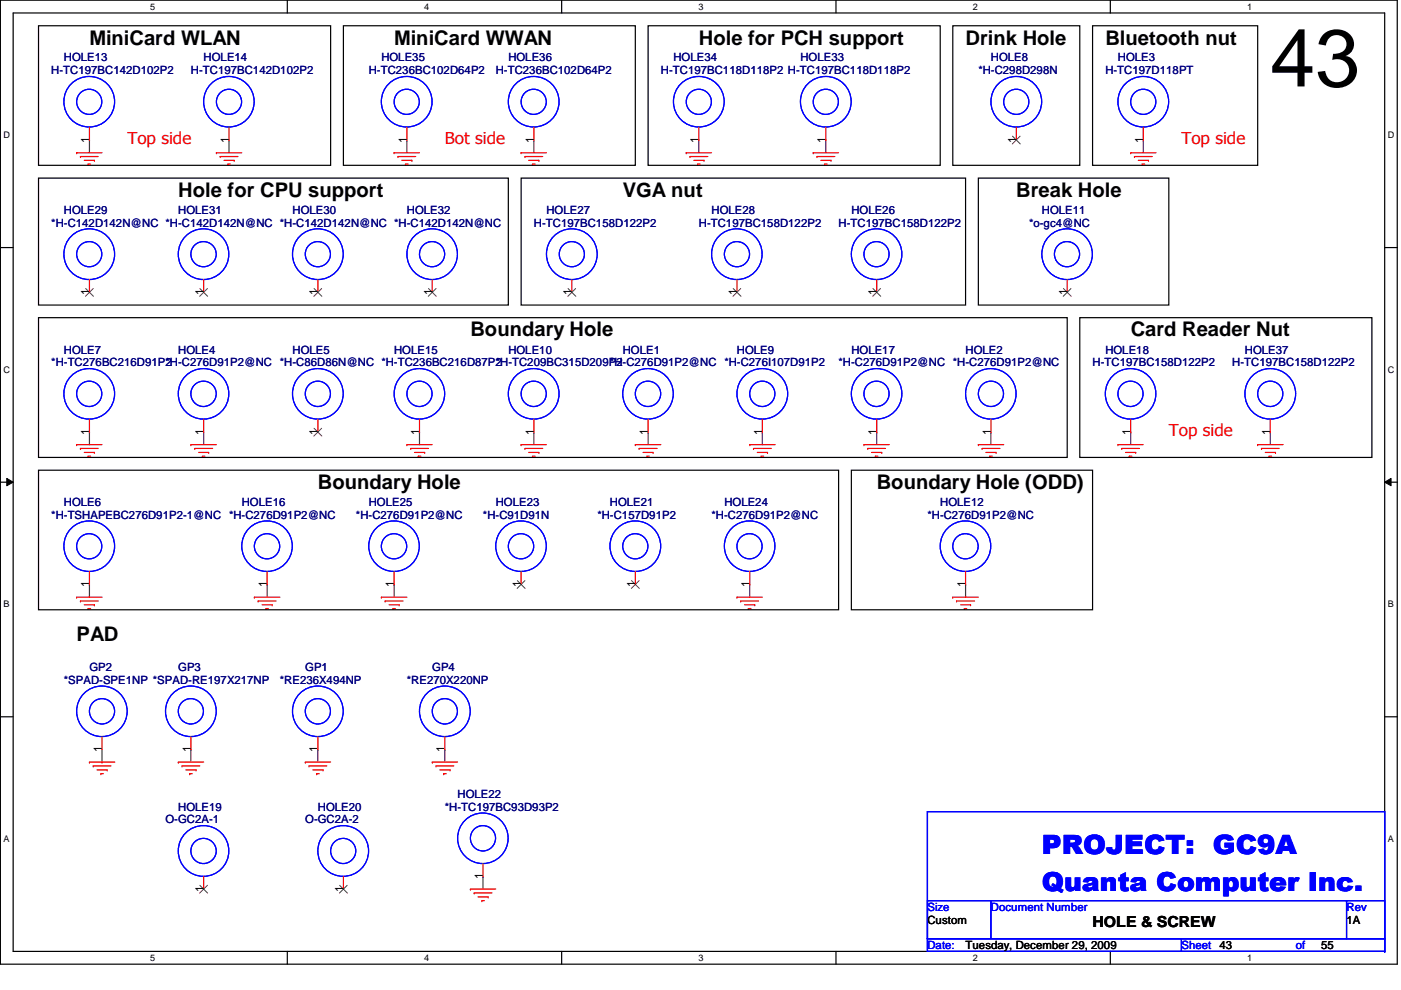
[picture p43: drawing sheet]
<svg xmlns="http://www.w3.org/2000/svg" width="297mm" height="210mm" viewBox="0 0 297 210" stroke-linecap="round" stroke-linejoin="round" font-family="sans-serif">
<defs><g id="words">
<text font-size="17.2" x="269.3" y="18.3">43</text>
<text font-size="5.6" fill="#00f" x="220.9" y="181">PROJECT: GC9A</text>
<text font-size="5.5" fill="#00f" x="220.9" y="189">Quanta Computer Inc.</text>
<g font-size="4.3">
<text x="19" y="9.4">MiniCard WLAN</text>
<text x="83.6" y="9.4">MiniCard WWAN</text>
<text x="148.2" y="9.4">Hole for PCH support</text>
<text x="204.7" y="9.4">Drink Hole</text>
<text x="234.4" y="9.4">Bluetooth nut</text>
<text x="37.8" y="41.7">Hole for CPU support</text>
<text x="132" y="41.7">VGA nut</text>
<text x="215.5" y="41.7">Break Hole</text>
<text x="99.7" y="71.3">Boundary Hole</text>
<text x="239.7" y="71.3">Card Reader Nut</text>
<text x="67.4" y="103.7">Boundary Hole</text>
<text x="185.9" y="103.7">Boundary Hole (ODD)</text>
<text x="16.3" y="136">PAD</text>
</g>
<g font-size="3.5" fill="#f00">
<text x="27" y="30.4">Top side</text>
<text x="94.3" y="30.4">Bot side</text>
<text x="250.5" y="30.4">Top side</text>
<text x="247.8" y="92.4">Top side</text>
</g>
<text font-size="3.2" x="231.6" y="196.6">HOLE &amp; SCREW</text>
<g font-size="2.4" fill="#000080">
<text x="10.9" y="15.7">H-TC197BC142D102P2</text>
<text x="13.5" y="13">HOLE13</text>
<text x="40.5" y="15.7">H-TC197BC142D102P2</text>
<text x="43.2" y="13">HOLE14</text>
<text x="78.2" y="15.7">H-TC236BC102D64P2</text>
<text x="80.9" y="13">HOLE35</text>
<text x="105.1" y="15.7">H-TC236BC102D64P2</text>
<text x="107.8" y="13">HOLE36</text>
<text x="140.1" y="15.7">H-TC197BC118D118P2 H-TC197BC118D118P2</text>
<text x="142.8" y="13">HOLE34</text>
<text x="169.7" y="13">HOLE33</text>
<text x="207.4" y="15.7">*H-C298D298N</text>
<text x="210.1" y="13">HOLE8</text>
<text x="234.4" y="15.7">H-TC197D118PT</text>
<text x="237" y="13">HOLE3</text>
<text x="13.5" y="45.3">HOLE29</text>
<text x="37.8" y="45.3">HOLE31</text>
<text x="62" y="45.3">HOLE30</text>
<text x="86.3" y="45.3">HOLE32</text>
<text x="115.9" y="45.3">HOLE27</text>
<text x="150.9" y="45.3">HOLE28</text>
<text x="180.5" y="45.3">HOLE26</text>
<text x="220.9" y="45.3">HOLE11</text>
<text x="10.9" y="48">*H-C142D142N@NC *H-C142D142N@NC *H-C142D142N@NC *H-C142D142N@NC</text>
<text x="113.2" y="48">H-TC197BC158D122P2</text>
<text x="148.2" y="48">H-TC197BC158D122P2</text>
<text x="177.8" y="48">H-TC197BC158D122P2</text>
<text x="218.2" y="48">*o-gc4@NC</text>
<text x="10.9" y="77.6">*H-TC276BC216D91P2</text>
<text x="13.5" y="75">HOLE7</text>
<text x="35.1" y="77.6">*H-C276D91P2@NC *H-C86D86N@NC *H-TC236BC216D87P2</text>
<text x="37.8" y="75">HOLE4</text>
<text x="62" y="75">HOLE5</text>
<text x="83.6" y="75">HOLE15</text>
<text x="105.1" y="77.6">*H-TC209BC315D209P2</text>
<text x="107.8" y="75">HOLE10</text>
<text x="129.3" y="77.6">*H-C276D91P2@NC *H-C276I107D91P2</text>
<text x="132" y="75">HOLE1</text>
<text x="156.2" y="75">HOLE9</text>
<text x="177.8" y="77.6">*H-C276D91P2@NC *H-C276D91P2@NC</text>
<text x="180.5" y="75">HOLE17</text>
<text x="204.7" y="75">HOLE2</text>
<text x="231.6" y="77.6">H-TC197BC158D122P2</text>
<text x="234.4" y="75">HOLE18</text>
<text x="261.3" y="77.6">H-TC197BC158D122P2</text>
<text x="263.9" y="75">HOLE37</text>
<text x="13.5" y="107.3">HOLE6</text>
<text x="51.3" y="107.3">HOLE16</text>
<text x="78.2" y="107.3">HOLE25</text>
<text x="105.1" y="107.3">HOLE23</text>
<text x="129.3" y="107.3">HOLE21</text>
<text x="153.6" y="107.3">HOLE24</text>
<text x="199.3" y="107.3">HOLE12</text>
<text x="10.9" y="109.9">*H-TSHAPEBC276D91P2-1@NC *H-C276D91P2@NC</text>
<text x="75.5" y="109.9">*H-C276D91P2@NC</text>
<text x="102.4" y="109.9">*H-C91D91N</text>
<text x="126.7" y="109.9">*H-C157D91P2</text>
<text x="150.9" y="109.9">*H-C276D91P2@NC</text>
<text x="196.6" y="109.9">*H-C276D91P2@NC</text>
<text x="19" y="142.3">GP2</text>
<text x="37.8" y="142.3">GP3</text>
<text x="64.7" y="142.3">GP1</text>
<text x="91.6" y="142.3">GP4</text>
<text x="13.5" y="144.9">*SPAD-SPE1NP *SPAD-RE197X217NP</text>
<text x="59.3" y="144.9">*RE236X494NP</text>
<text x="86.3" y="144.9">*RE270X220NP</text>
<text x="37.8" y="171.9">HOLE19</text>
<text x="67.4" y="171.9">HOLE20</text>
<text x="94.3" y="171.9">*H-TC197BC93D93P2</text>
<text x="97" y="169.2">HOLE22</text>
<text x="35.1" y="174.6">O-GC2A-1</text>
<text x="64.7" y="174.6">O-GC2A-2</text>
</g>
<g font-size="2.4">
<text x="18.9" y="30.2" transform="rotate(-90 18.9 30.2)">1</text>
<text x="48.5" y="30.2" transform="rotate(-90 48.5 30.2)">1</text>
<text x="86.2" y="30.2" transform="rotate(-90 86.2 30.2)">1</text>
<text x="113.2" y="30.2" transform="rotate(-90 113.2 30.2)">1</text>
<text x="148.1" y="30.2" transform="rotate(-90 148.1 30.2)">1</text>
<text x="175" y="30.2" transform="rotate(-90 175 30.2)">1</text>
<text x="215.4" y="30.2" transform="rotate(-90 215.4 30.2)">1</text>
<text x="242.4" y="30.2" transform="rotate(-90 242.4 30.2)">1</text>
<text x="18.9" y="62.6" transform="rotate(-90 18.9 62.6)">1</text>
<text x="43.1" y="62.6" transform="rotate(-90 43.1 62.6)">1</text>
<text x="67.3" y="62.6" transform="rotate(-90 67.3 62.6)">1</text>
<text x="91.6" y="62.6" transform="rotate(-90 91.6 62.6)">1</text>
<text x="121.2" y="62.6" transform="rotate(-90 121.2 62.6)">1</text>
<text x="156.2" y="62.6" transform="rotate(-90 156.2 62.6)">1</text>
<text x="185.8" y="62.6" transform="rotate(-90 185.8 62.6)">1</text>
<text x="226.2" y="62.6" transform="rotate(-90 226.2 62.6)">1</text>
<text x="18.9" y="92.2" transform="rotate(-90 18.9 92.2)">1</text>
<text x="43.1" y="92.2" transform="rotate(-90 43.1 92.2)">1</text>
<text x="67.3" y="92.2" transform="rotate(-90 67.3 92.2)">1</text>
<text x="88.9" y="92.2" transform="rotate(-90 88.9 92.2)">1</text>
<text x="113.2" y="92.2" transform="rotate(-90 113.2 92.2)">1</text>
<text x="137.4" y="92.2" transform="rotate(-90 137.4 92.2)">1</text>
<text x="161.6" y="92.2" transform="rotate(-90 161.6 92.2)">1</text>
<text x="185.8" y="92.2" transform="rotate(-90 185.8 92.2)">1</text>
<text x="210.1" y="92.2" transform="rotate(-90 210.1 92.2)">1</text>
<text x="239.7" y="92.2" transform="rotate(-90 239.7 92.2)">1</text>
<text x="269.3" y="92.2" transform="rotate(-90 269.3 92.2)">1</text>
<text x="18.9" y="124.5" transform="rotate(-90 18.9 124.5)">1</text>
<text x="56.6" y="124.5" transform="rotate(-90 56.6 124.5)">1</text>
<text x="83.5" y="124.5" transform="rotate(-90 83.5 124.5)">1</text>
<text x="110.4" y="124.5" transform="rotate(-90 110.4 124.5)">1</text>
<text x="134.7" y="124.5" transform="rotate(-90 134.7 124.5)">1</text>
<text x="158.9" y="124.5" transform="rotate(-90 158.9 124.5)">1</text>
<text x="204.7" y="124.5" transform="rotate(-90 204.7 124.5)">1</text>
<text x="21.6" y="159.5" transform="rotate(-90 21.6 159.5)">1</text>
<text x="40.4" y="159.5" transform="rotate(-90 40.4 159.5)">1</text>
<text x="67.3" y="159.5" transform="rotate(-90 67.3 159.5)">1</text>
<text x="94.3" y="159.5" transform="rotate(-90 94.3 159.5)">1</text>
<text x="43.1" y="189.1" transform="rotate(-90 43.1 189.1)">1</text>
<text x="72.8" y="189.1" transform="rotate(-90 72.8 189.1)">1</text>
<text x="102.4" y="186.4" transform="rotate(-90 102.4 186.4)">1</text>
<text x="196.6" y="195.8">Custom</text>
<text x="285.5" y="195.8">1A</text>
<text x="204.7" y="201.2">Tuesday, December 29, 2009</text>
<text x="258.6" y="201.2">43</text>
<text x="280.1" y="201.2">55</text>
</g>
<g font-size="2.4" fill="#00f">
<text x="196.6" y="193.2">Size</text>
<text x="210.1" y="193.2">Document Number</text>
<text x="285.5" y="193.2">Rev</text>
<text x="196.6" y="201.2">Date:</text>
<text x="250.5" y="201.2">Sheet</text>
<text x="274.7" y="201.2">of</text>
</g>
<g font-size="1.9">
<text x="31.8" y="2">5</text>
<text x="90" y="2">4</text>
<text x="148.1" y="2">3</text>
<text x="206.3" y="2">2</text>
<text x="264.5" y="2">1</text>
<text x=".8" y="29.3">D</text>
<text x="294.3" y="29.3">D</text>
<text x=".8" y="79">C</text>
<text x="294.3" y="79">C</text>
<text x=".8" y="128.8">B</text>
<text x="294.3" y="128.8">B</text>
<text x=".8" y="178.5">A</text>
<text x="294.3" y="178.5">A</text>
<text x="31.8" y="203.7">5</text>
<text x="90" y="203.7">4</text>
<text x="148.1" y="203.7">3</text>
<text x="206.3" y="203.7">2</text>
<text x="264.5" y="203.7">1</text>
</g>
</g></defs>
<path d="M.1 0h296.1v204.4h-296.1zM2.8 2.8h290.8v198.9h-290.8z" fill="none" stroke="#000" stroke-width=".25"/>
<g fill="#fff">
<path d="M31.8 .3h1.1v2.2h-1.1z"/>
<path d="M31.8 202h1.1v2.1h-1.1z"/>
</g>
<path d="M60.9 0v2.8M60.9 201.7v2.7" fill="none" stroke="#000" stroke-width=".25"/>
<g fill="#fff">
<path d="M90 .3h1v2.2h-1z"/>
<path d="M90 202h1v2.1h-1z"/>
</g>
<path d="M119.1 0v2.8M119.1 201.7v2.7" fill="none" stroke="#000" stroke-width=".25"/>
<g fill="#fff">
<path d="M148.1 .3h1.1v2.2h-1.1z"/>
<path d="M148.1 202h1.1v2.1h-1.1z"/>
</g>
<path d="M177.2 0v2.8M177.2 201.7v2.7" fill="none" stroke="#000" stroke-width=".25"/>
<g fill="#fff">
<path d="M206.3 .3h1v2.2h-1z"/>
<path d="M206.3 202h1v2.1h-1z"/>
</g>
<path d="M235.4 0v2.8M235.4 201.7v2.7" fill="none" stroke="#000" stroke-width=".25"/>
<g fill="#fff">
<path d="M264.5 .3h1v2.2h-1z"/>
<path d="M264.5 202h1v2.1h-1z"/>
<path d="M.8 27.6h1.3v2.1h-1.3z"/>
<path d="M294.3 27.6h1.3v2.1h-1.3z"/>
<path d="M.8 77.3h1.3v2.2h-1.3z"/>
<path d="M294.3 77.3h1.3v2.2h-1.3z"/>
</g>
<path d="M.1 52.5h2.7M293.6 52.5h2.7" fill="none" stroke="#000" stroke-width=".25"/>
<g fill="#fff">
<path d="M.8 127.1h1.2v2.1h-1.2z"/>
<path d="M294.3 127.1h1.2v2.1h-1.2z"/>
</g>
<path d="M.1 102.2h2.7M293.6 102.2h2.7" fill="none" stroke="#000" stroke-width=".25"/>
<path d="M1.4 101.4l1.4 .8-1.4 .8zM293.6 102.2l1.3-.8v1.6z" fill="#000"/>
<path d="M1.4 101.4l1.4 .8-1.4 .8zM293.6 102.2l1.3-.8v1.6z" fill="none" stroke="#000" stroke-width=".21"/>
<g fill="#fff">
<path d="M.8 176.8h1.2v2.1h-1.2z"/>
<path d="M294.3 176.8h1.2v2.1h-1.2z"/>
</g>
<g fill="none" stroke="#000" stroke-width=".25">
<path d="M8.2 5.5h61.9v29.6h-61.9zM72.8 5.5h61.9v29.6h-61.9zM137.4 5.5h61.9v29.6h-61.9zM202 5.5h26.9v29.6h-26.9zM231.6 5.5h35.1v29.6h-35.1zM8.2 37.8h99.6v26.9h-99.6zM110.5 37.8h94.2v26.9h-94.2zM207.4 37.8h40.4v26.9h-40.4zM8.2 67.4h218.1v29.6h-218.1zM228.9 67.4h62v29.6h-62zM8.2 99.7h169.6v29.6h-169.6zM180.5 99.7h51.1v29.6h-51.1z"/>
<path d="M.1 152h2.7M293.6 152h2.7"/>
</g>
<g fill="none" stroke="#800040" stroke-width=".25">
<path d="M19 29.7h.1M19 29.7v2.7M48.6 29.7h.1M48.6 29.7v2.7M86.3 29.7h.1M86.3 29.7v2.7M113.2 29.7h.1M113.2 29.7v2.7M148.2 29.7h.1M148.2 29.7v2.7M175.1 29.7h.1M175.1 29.7v2.7"/>
<path d="M242.4 29.7h.1M242.4 29.7v2.7M19 91.6h.1M19 91.6v2.7M43.2 91.6h.1M43.2 91.6v2.7M88.9 91.6h.1M88.9 91.6v2.7M113.2 91.6h.1M113.2 91.6v2.7M137.4 91.6h.1M137.4 91.6v2.7"/>
<path d="M161.6 91.6h.1M161.6 91.6v2.7M185.9 91.6h.1M185.9 91.6v2.7M210.1 91.6h.1M210.1 91.6v2.7M239.7 91.6h.1M239.7 91.6v2.7M269.3 91.6h.1M269.3 91.6v2.7M19 123.9h.1M19 123.9v2.7"/>
<path d="M56.6 123.9h.1M56.6 123.9v2.7M83.6 123.9h.1M83.6 123.9v2.7M159 123.9h.1M159 123.9v2.7M204.7 123.9h.1M204.7 123.9v2.7M21.6 158.9v2.7M40.5 158.9h.1M40.5 158.9v2.7M67.4 158.9h.1"/>
<path d="M67.4 158.9v2.7M94.3 158.9h.1M94.3 158.9v2.7M21.6 161.6h.1M102.4 185.8h.1M102.4 185.8v2.7"/>
</g>
<g fill="none" stroke="#f00" stroke-width=".25">
<path d="M16.3 32.4h.1M16.3 32.4h5.3M17.1 33.2h.1M17.1 33.2h3.7M17.9 34h2.1M18.7 34.8h.1M18.7 34.8h.5M19 27v2.7M20 34h.1M45.9 32.4h.1M45.9 32.4h5.4M46.7 33.2h.1"/>
<path d="M46.7 33.2h3.8M47.5 34h2.2M48.3 34.8h.1M48.3 34.8h.5M48.6 27v2.7M49.7 34h.1M83.6 32.4h.1M83.6 32.4h5.3M84.4 33.2h.1M84.4 33.2h3.7M85.2 34h2.1M86 34.8h.1"/>
<path d="M86 34.8h.5M86.3 27v2.7M87.3 34h.1M110.5 32.4h.1M110.5 32.4h5.4M111.3 33.2h.1M111.3 33.2h3.8M112.1 34h2.2M112.9 34.8h.1M112.9 34.8h.5M113.2 27v2.7M114.3 34h.1"/>
<path d="M145.5 32.4h.1M145.5 32.4h5.4M146.3 33.2h.1M146.3 33.2h3.8M147.1 34h2.2M147.9 34.8h.1M147.9 34.8h.6M148.2 27v2.7M149.3 34h.1M172.4 32.4h.1M172.4 32.4h5.4M173.2 33.2h.1"/>
<path d="M173.2 33.2h3.8M174 34h2.2M174.8 34.8h.1M174.8 34.8h.6M175.1 27v2.7M176.2 34h.1M215.5 27v2.7M239.7 32.4h.1M239.7 32.4h5.4M240.5 33.2h.1M240.5 33.2h3.8M241.3 34h2.2"/>
<path d="M242.1 34.8h.1M242.1 34.8h.6M242.4 27v2.7M243.5 34h.1M19 59.3v2.7M43.2 59.3v2.7M67.4 59.3v2.7M91.6 59.3v2.7M121.2 59.3v2.7M156.2 59.3v2.7M185.9 59.3v2.7M226.3 59.3v2.7"/>
<path d="M16.3 94.3h.1M16.3 94.3h5.3M17.1 95.1h.1M17.1 95.1h3.7M17.9 95.9h2.1M18.7 96.7h.1M18.7 96.7h.5M19 88.9v2.7M20 95.9h.1M40.5 94.3h.1M40.5 94.3h5.4M41.3 95.1h.1"/>
<path d="M41.3 95.1h3.8M42.1 95.9h2.1M42.9 96.7h.1M42.9 96.7h.5M43.2 88.9v2.7M44.2 95.9h.1M67.4 88.9v2.7M86.3 94.3h.1M86.3 94.3h5.3M87.1 95.1h.1M87.1 95.1h3.7M87.9 95.9h2.1"/>
<path d="M88.7 96.7h.1M88.7 96.7h.5M88.9 88.9v2.7M90 95.9h.1M110.5 94.3h.1M110.5 94.3h5.4M111.3 95.1h.1M111.3 95.1h3.8M112.1 95.9h2.2M112.9 96.7h.1M112.9 96.7h.5M113.2 88.9v2.7"/>
<path d="M114.3 95.9h.1M134.7 94.3h.1M134.7 94.3h5.4M135.5 95.1h.1M135.5 95.1h3.8M136.4 95.9h2.1M137.2 96.7h.1M137.2 96.7h.5M137.4 88.9v2.7M138.5 95.9h.1M159 94.3h.1M159 94.3h5.3"/>
<path d="M159.8 95.1h.1M159.8 95.1h3.7M160.6 95.9h2.1M161.4 96.7h.1M161.4 96.7h.5M161.6 88.9v2.7M162.7 95.9h.1M183.2 94.3h.1M183.2 94.3h5.3M184 95.1h.1M184 95.1h3.7M184.8 95.9h2.1"/>
<path d="M185.6 96.7h.1M185.6 96.7h.5M185.9 88.9v2.7M186.9 95.9h.1M207.4 94.3h.1M207.4 94.3h5.4M208.2 95.1h.1M208.2 95.1h3.8M209 95.9h2.2M209.8 96.7h.1M209.8 96.7h.6M210.1 88.9v2.7"/>
<path d="M211.2 95.9h.1M237 94.3h.1M237 94.3h5.4M237.8 95.1h.1M237.8 95.1h3.8M238.6 95.9h2.2M239.4 96.7h.1M239.4 96.7h.6M239.7 88.9v2.7M240.8 95.9h.1M266.7 94.3h.1M266.7 94.3h5.3"/>
<path d="M267.5 95.1h.1M267.5 95.1h3.7M268.3 95.9h2.1M269.1 96.7h.1M269.1 96.7h.5M269.3 88.9v2.7M270.4 95.9h.1M16.3 126.6h.1M16.3 126.6h5.3M17.1 127.4h.1M17.1 127.4h3.7M17.9 128.2h2.1"/>
<path d="M18.7 129h.1M18.7 129h.5M19 121.2v2.7M20 128.2h.1M53.9 126.6h.1M53.9 126.6h5.4M54.7 127.4h.1M54.7 127.4h3.8M55.6 128.2h2.1M56.4 129h.1M56.4 129h.5M56.6 121.2v2.7"/>
<path d="M57.7 128.2h.1M80.9 126.6h.1M80.9 126.6h5.4M81.7 127.4h.1M81.7 127.4h3.8M82.5 128.2h2.1M83.3 129h.1M83.3 129h.5M83.6 121.2v2.7M84.6 128.2h.1M110.5 121.2v2.7M134.7 121.2v2.7"/>
<path d="M156.2 126.6h.1M156.2 126.6h5.4M157.1 127.4h.1M157.1 127.4h3.7M157.9 128.2h2.1M158.7 129h.1M158.7 129h.5M159 121.2v2.7M160 128.2h.1M202 126.6h.1M202 126.6h5.4M202.8 127.4h.1"/>
<path d="M202.8 127.4h3.8M203.7 128.2h2.1M204.5 129h.1M204.5 129h.5M204.7 121.2v2.7M205.8 128.2h.1M21.6 156.2v2.7M40.5 156.2v2.7M67.4 156.2v2.7M94.3 156.2v2.7M19 161.6h.1M19 161.6h5.3"/>
<path d="M19.8 162.4h.1M19.8 162.4h3.7M20.6 163.2h2.1M21.4 164h.1M21.4 164h.5M22.7 163.2h.1M37.8 161.6h.1M37.8 161.6h5.4M38.6 162.4h.1M38.6 162.4h3.8M39.4 163.2h2.2M40.2 164h.1"/>
<path d="M40.2 164h.6M41.6 163.2h.1M64.7 161.6h.1M64.7 161.6h5.4M65.5 162.4h.1M65.5 162.4h3.8M66.3 163.2h2.2M67.1 164h.1M67.1 164h.6M68.5 163.2h.1M91.6 161.6h.1M91.6 161.6h5.4"/>
<path d="M92.5 162.4h.1M92.5 162.4h3.7M93.3 163.2h2.1M94.1 164h.1M94.1 164h.5M95.4 163.2h.1M43.2 185.8v2.7M72.8 185.8v2.7M99.7 188.5h.1M99.7 188.5h5.4M100.5 189.3h.1M100.5 189.3h3.8"/>
<path d="M101.3 190.2h2.2M102.1 191h.1M102.1 191h.6M102.4 183.1v2.7M103.5 190.2h.1"/>
</g>
<g fill="none" stroke="#00f" stroke-width=".25">
<path d="M196.6 172.1h97v26.9h-97zM196.6 199h97v2.7h-97zM196.6 191h97v8h-97zM210.1 191h.1M210.1 191v8M250.5 199h.1M250.5 199v2.7M285.5 191h.1M285.5 191v8M293.6 199v2.7M293.6 201.7h.1"/>
<circle cx="18.9" cy="21.6" r="2.67"/>
<circle cx="18.9" cy="21.6" r="5.4"/>
<circle cx="48.5" cy="21.6" r="5.4"/>
<circle cx="48.6" cy="21.6" r="2.67"/>
<circle cx="86.2" cy="21.6" r="2.67"/>
<circle cx="86.2" cy="21.6" r="5.4"/>
<circle cx="113.2" cy="21.6" r="2.67"/>
<circle cx="113.2" cy="21.6" r="5.4"/>
<circle cx="148.2" cy="21.6" r="2.67"/>
<circle cx="148.2" cy="21.6" r="5.4"/>
<circle cx="175.1" cy="21.6" r="2.67"/>
<circle cx="175.1" cy="21.6" r="5.4"/>
<circle cx="215.5" cy="21.6" r="2.67"/>
<circle cx="215.5" cy="21.6" r="5.4"/>
<circle cx="242.4" cy="21.6" r="2.67"/>
<circle cx="242.4" cy="21.6" r="5.4"/>
<circle cx="18.9" cy="53.9" r="5.4"/>
<circle cx="18.9" cy="53.9" r="2.67"/>
<circle cx="43.1" cy="53.9" r="5.4"/>
<circle cx="43.2" cy="53.9" r="2.68"/>
<circle cx="67.4" cy="53.9" r="5.4"/>
<circle cx="67.4" cy="53.9" r="2.67"/>
<circle cx="91.6" cy="53.9" r="2.67"/>
<circle cx="91.6" cy="53.9" r="5.4"/>
<circle cx="121.2" cy="53.9" r="5.4"/>
<circle cx="121.2" cy="53.9" r="2.67"/>
<circle cx="156.2" cy="53.9" r="5.4"/>
<circle cx="156.2" cy="53.9" r="2.67"/>
<circle cx="185.8" cy="53.9" r="2.67"/>
<circle cx="185.8" cy="53.9" r="5.4"/>
<circle cx="226.2" cy="53.9" r="2.67"/>
<circle cx="226.2" cy="53.9" r="5.4"/>
<circle cx="18.9" cy="83.5" r="2.68"/>
<circle cx="18.9" cy="83.5" r="5.4"/>
<circle cx="43.1" cy="83.5" r="5.4"/>
<circle cx="43.2" cy="83.5" r="2.69"/>
<circle cx="67.4" cy="83.5" r="2.68"/>
<circle cx="67.4" cy="83.5" r="5.4"/>
<circle cx="88.9" cy="83.5" r="5.4"/>
<circle cx="88.9" cy="83.5" r="2.68"/>
<circle cx="113.1" cy="83.5" r="2.68"/>
<circle cx="113.2" cy="83.5" r="5.4"/>
<circle cx="137.4" cy="83.5" r="5.4"/>
<circle cx="137.4" cy="83.5" r="2.69"/>
<circle cx="161.6" cy="83.5" r="2.68"/>
<circle cx="161.6" cy="83.5" r="5.4"/>
<circle cx="185.8" cy="83.5" r="2.68"/>
<circle cx="185.9" cy="83.5" r="5.4"/>
<circle cx="210.1" cy="83.5" r="5.4"/>
<circle cx="210.1" cy="83.5" r="2.68"/>
<circle cx="239.7" cy="83.5" r="2.68"/>
<circle cx="239.7" cy="83.5" r="5.4"/>
<circle cx="269.3" cy="83.5" r="2.68"/>
<circle cx="269.3" cy="83.5" r="5.4"/>
<circle cx="18.9" cy="115.8" r="2.67"/>
<circle cx="18.9" cy="115.8" r="5.4"/>
<circle cx="56.6" cy="115.8" r="5.4"/>
<circle cx="56.6" cy="115.8" r="2.68"/>
<circle cx="83.5" cy="115.8" r="5.4"/>
<circle cx="83.5" cy="115.8" r="2.68"/>
<circle cx="110.5" cy="115.8" r="5.4"/>
<circle cx="110.5" cy="115.8" r="2.68"/>
<circle cx="134.7" cy="115.8" r="2.67"/>
<circle cx="134.7" cy="115.8" r="5.4"/>
<circle cx="158.9" cy="115.8" r="2.67"/>
<circle cx="158.9" cy="115.8" r="5.4"/>
<circle cx="204.7" cy="115.8" r="5.4"/>
<circle cx="204.7" cy="115.8" r="2.68"/>
<circle cx="21.6" cy="150.8" r="5.4"/>
<circle cx="21.6" cy="150.8" r="2.68"/>
<circle cx="40.5" cy="150.8" r="2.68"/>
<circle cx="40.5" cy="150.8" r="5.4"/>
<circle cx="67.4" cy="150.8" r="2.68"/>
<circle cx="67.4" cy="150.8" r="5.4"/>
<circle cx="94.3" cy="150.8" r="2.68"/>
<circle cx="94.3" cy="150.8" r="5.4"/>
<circle cx="102.4" cy="177.7" r="5.4"/>
<circle cx="102.4" cy="177.7" r="2.68"/>
<circle cx="43.1" cy="180.4" r="5.4"/>
<circle cx="43.2" cy="180.4" r="2.68"/>
<circle cx="72.8" cy="180.4" r="5.4"/>
<circle cx="72.8" cy="180.4" r="2.67"/>
</g>
<g fill="none" stroke="#804000" stroke-width=".21">
<path d="M214.7 28.9l1.6 1.6M216.3 28.9l-1.7 1.6M18.2 61.2l1.6 1.6M19.8 61.2l-1.7 1.6M42.4 61.2l1.6 1.6M44 61.2l-1.7 1.6M66.6 61.2l1.6 1.6M68.2 61.2l-1.7 1.6M90.8 61.2l1.7 1.6M92.5 61.2l-1.7 1.6M120.4 61.2l1.7 1.6M122 61.2l-1.6 1.6"/>
<path d="M155.4 61.2l1.7 1.6M157.1 61.2l-1.7 1.6M185.1 61.2l1.6 1.6M186.7 61.2l-1.7 1.6M225.5 61.2l1.6 1.6M227.1 61.2l-1.7 1.6M66.6 90.8l1.6 1.7M68.2 90.8l-1.7 1.7M109.7 123.1l1.6 1.7M111.3 123.1l-1.7 1.7M133.9 123.1l1.6 1.7M135.5 123.1l-1.6 1.7"/>
<path d="M42.4 187.7l1.6 1.7M44 187.7l-1.7 1.7M72 187.7l1.7 1.7M73.6 187.7l-1.6 1.7"/>
</g>
<use href="#words"/>
</svg>
